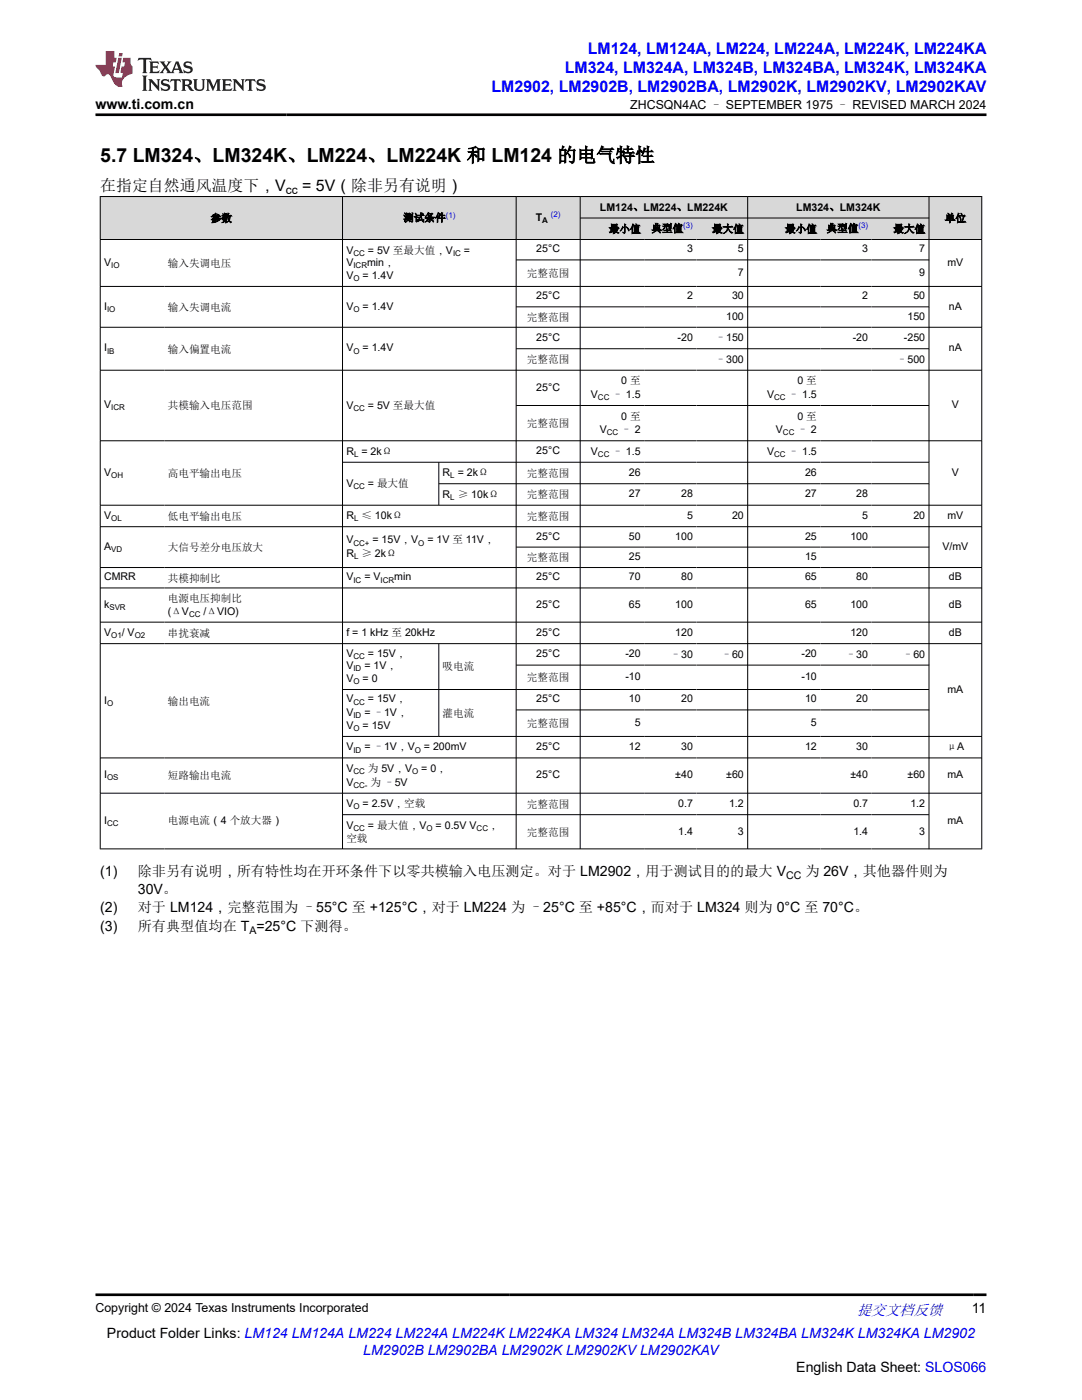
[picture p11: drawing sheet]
<svg xmlns="http://www.w3.org/2000/svg" width="216mm" height="279mm" viewBox="0 0 216 279" stroke-linecap="round" stroke-linejoin="round" font-family="sans-serif">
<defs><g id="words">
<text font-size="3.9" x="20" y="32.3">5.7 LM324、LM324K、LM224、LM224K 和 LM124 的电气特性</text>
<g font-size="3.2" fill="#00f">
<text x="117.3" y="10.7">LM124, LM124A, LM224, LM224A, LM224K, LM224KA</text>
<text x="112.7" y="14.5">LM324, LM324A, LM324B, LM324BA, LM324K, LM324KA</text>
<text x="98.1" y="18.3">LM2902, LM2902B, LM2902BA, LM2902K, LM2902KV, LM2902KAV</text>
</g>
<g font-size="3.2">
<text x="20" y="38.1">在指定自然通风温度下，V</text>
<text x="60.3" y="38.1">= 5V（除非另有说明）</text>
</g>
<text font-size="3" fill="#00f" x="171" y="262.4">提交文档反馈</text>
<g font-size="2.8">
<text x="19" y="21.7">www.ti.com.cn</text>
<text x="20" y="174.8">(1)</text>
<text x="27.5" y="174.8">除非另有说明，所有特性均在开环条件下以零共模输入电压测定。对于 LM2902，用于测试目的的最大 V</text>
<text x="27.5" y="178.4">30V。</text>
<text x="160.7" y="174.8">为 26V，其他器件则为</text>
<text x="20" y="182.1">(2)</text>
<text x="20" y="185.8">(3)</text>
<text x="27.5" y="182.1">对于 LM124，完整范围为 –55°C 至 +125°C，对于 LM224 为 –25°C 至 +85°C，而对于 LM324 则为 0°C 至 70°C。</text>
<text x="27.5" y="185.8">所有典型值均在 T =25°C 下测得。</text>
<text x="193.9" y="262.1">11</text>
<text x="21.4" y="266.9">Product Folder Links: LM124 LM124A LM224 LM224A LM224K LM224KA LM324 LM324A LM324B LM324BA LM324K LM324KA LM2902</text>
<text x="158.9" y="273.7">English Data Sheet: SLOS066</text>
</g>
<text font-size="2.8" fill="#00f" x="72.5" y="270.3">LM2902B LM2902BA LM2902K LM2902KV LM2902KAV</text>
<g font-size="2.5">
<text x="125.8" y="21.8">ZHCSQN4AC – SEPTEMBER 1975 – REVISED MARCH 2024</text>
<text x="19" y="261.8">Copyright © 2024 Texas Instruments Incorporated</text>
</g>
<text font-size="2.4" x="57" y="38.7">cc</text>
<g font-size="2.1">
<text x="42.1" y="44.3">参数</text>
<text x="80.5" y="44.2">测试条件</text>
<text x="106.9" y="44.1">T</text>
<text x="119.7" y="42">LM124、LM224、LM224K</text>
<text x="121.5" y="46.4">最小值</text>
<text x="130" y="46.3">典型值</text>
<text x="142.1" y="46.4">最大值</text>
<text x="156.6" y="46.4">最小值</text>
<text x="158.9" y="42">LM324、LM324K</text>
<text x="164.9" y="46.3">典型值</text>
<text x="178.3" y="46.4">最大值</text>
<text x="188.5" y="44.3">单位</text>
<text x="20.8" y="53">V</text>
<text x="33.5" y="53.2">输入失调电压</text>
<text x="69.1" y="50.6">V</text>
<text x="69.1" y="53.1">V</text>
<text x="73.3" y="53.1">min，</text>
<text x="73.4" y="50.6">= 5V 至最大值，V</text>
<text x="92.6" y="50.6">=</text>
<text x="107" y="50.4">25°C</text>
<text x="137.1" y="50.4">3</text>
<text x="147.2" y="50.4">5</text>
<text x="172" y="50.4">3</text>
<text x="183.4" y="50.4">7</text>
<text x="189" y="53">mV</text>
<text x="69.1" y="55.7">V</text>
<text x="72.3" y="55.7">= 1.4V</text>
<text x="105.1" y="55.3">完整范围</text>
<text x="107" y="59.7">25°C</text>
<text x="137.1" y="59.7">2</text>
<text x="146.1" y="59.7">30</text>
<text x="147.2" y="55.1">7</text>
<text x="172" y="59.7">2</text>
<text x="182.3" y="59.7">50</text>
<text x="183.4" y="55.1">9</text>
<text x="20.8" y="61.8">I</text>
<text x="33.5" y="62">输入失调电流</text>
<text x="69.1" y="61.8">V</text>
<text x="72.3" y="61.8">= 1.4V</text>
<text x="105.1" y="64">完整范围</text>
<text x="144.9" y="63.8">100</text>
<text x="181.1" y="63.8">150</text>
<text x="189.3" y="61.8">nA</text>
<text x="20.8" y="70.1">I</text>
<text x="33.5" y="70.4">输入偏置电流</text>
<text x="69.1" y="70.1">V</text>
<text x="72.3" y="70.1">= 1.4V</text>
<text x="107" y="68">25°C</text>
<text x="135.2" y="68">-20</text>
<text x="142.8" y="68.1">–150</text>
<text x="170.2" y="68">-20</text>
<text x="180.4" y="68">-250</text>
<text x="189.3" y="70.1">nA</text>
<text x="105.1" y="72.5">完整范围</text>
<text x="107" y="78">25°C</text>
<text x="124" y="76.7">0 至</text>
<text x="142.8" y="72.4">–300</text>
<text x="159.1" y="76.7">0 至</text>
<text x="179" y="72.4">–500</text>
<text x="20.8" y="81.5">V</text>
<text x="33.5" y="81.7">共模输入电压范围</text>
<text x="69.1" y="81.6">V</text>
<text x="73.4" y="81.6">= 5V 至最大值</text>
<text x="117.9" y="79.4">V</text>
<text x="122.2" y="79.4">– 1.5</text>
<text x="124" y="83.7">0 至</text>
<text x="153.1" y="79.4">V</text>
<text x="157.4" y="79.4">– 1.5</text>
<text x="159.1" y="83.7">0 至</text>
<text x="189.9" y="81.5">V</text>
<text x="105.1" y="85.2">完整范围</text>
<text x="119.7" y="86.5">V</text>
<text x="124" y="86.5">– 2</text>
<text x="154.8" y="86.5">V</text>
<text x="159.1" y="86.5">– 2</text>
<text x="20.8" y="94.9">V</text>
<text x="33.5" y="95.2">高电平输出电压</text>
<text x="69.1" y="90.8">R = 2kΩ</text>
<text x="88.3" y="95">R = 2kΩ</text>
<text x="105.1" y="95.2">完整范围</text>
<text x="107" y="90.7">25°C</text>
<text x="117.9" y="90.8">V</text>
<text x="122.2" y="90.8">– 1.5</text>
<text x="125.5" y="94.9">26</text>
<text x="153.1" y="90.8">V</text>
<text x="157.4" y="90.8">– 1.5</text>
<text x="160.6" y="94.9">26</text>
<text x="189.9" y="94.9">V</text>
<text x="69.1" y="97.2">V</text>
<text x="73.4" y="97.2">= 最大值</text>
<text x="88.3" y="99.3">R ≥ 10kΩ</text>
<text x="105.1" y="99.4">完整范围</text>
<text x="125.5" y="99.2">27</text>
<text x="135.9" y="99.2">28</text>
<text x="160.6" y="99.2">27</text>
<text x="170.9" y="99.2">28</text>
<text x="20.8" y="103.5">V</text>
<text x="33.5" y="103.7">低电平输出电压</text>
<text x="69.1" y="103.6">R ≤ 10kΩ</text>
<text x="105.1" y="103.7">完整范围</text>
<text x="107" y="107.7">25°C</text>
<text x="125.5" y="107.7">50</text>
<text x="134.7" y="107.7">100</text>
<text x="137.1" y="103.5">5</text>
<text x="146.1" y="103.5">20</text>
<text x="160.6" y="107.7">25</text>
<text x="169.7" y="107.7">100</text>
<text x="172" y="103.5">5</text>
<text x="182.3" y="103.5">20</text>
<text x="189" y="103.5">mV</text>
<text x="20.8" y="109.7">A</text>
<text x="33.5" y="109.9">大信号差分电压放大</text>
<text x="69.1" y="108.5">V</text>
<text x="69.1" y="111.2">R ≥ 2kΩ</text>
<text x="74.3" y="108.5">= 15V，V</text>
<text x="85.3" y="108.5">= 1V 至 11V，</text>
<text x="105.1" y="112">完整范围</text>
<text x="125.5" y="111.8">25</text>
<text x="160.6" y="111.8">15</text>
<text x="188" y="109.7">V/mV</text>
<text x="20.8" y="115.8">CMRR</text>
<text x="33.5" y="116.1">共模抑制比</text>
<text x="69.1" y="115.8">V</text>
<text x="72.7" y="115.8">= V</text>
<text x="78.7" y="115.8">min</text>
<text x="107" y="115.8">25°C</text>
<text x="125.5" y="115.8">70</text>
<text x="135.9" y="115.8">80</text>
<text x="160.6" y="115.8">65</text>
<text x="170.9" y="115.8">80</text>
<text x="189.3" y="115.8">dB</text>
<text x="20.8" y="121.3">k</text>
<text x="33.5" y="120.1">电源电压抑制比</text>
<text x="33.5" y="122.7">(ΔV</text>
<text x="40.6" y="122.7">/ΔVIO)</text>
<text x="107" y="121.3">25°C</text>
<text x="125.5" y="121.3">65</text>
<text x="134.7" y="121.3">100</text>
<text x="160.6" y="121.3">65</text>
<text x="169.7" y="121.3">100</text>
<text x="189.3" y="121.3">dB</text>
<text x="20.8" y="126.9">V</text>
<text x="24.3" y="126.9">/ V</text>
<text x="33.5" y="127.1">串扰衰减</text>
<text x="69.1" y="127">f = 1 kHz 至 20kHz</text>
<text x="69.1" y="131">V</text>
<text x="73.4" y="131">= 15V，</text>
<text x="107" y="126.9">25°C</text>
<text x="107" y="131.1">25°C</text>
<text x="124.8" y="131.1">-20</text>
<text x="133.8" y="131.2">–30</text>
<text x="134.7" y="126.9">120</text>
<text x="144" y="131.2">–60</text>
<text x="159.9" y="131.1">-20</text>
<text x="168.7" y="131.2">–30</text>
<text x="169.7" y="126.9">120</text>
<text x="180.1" y="131.2">–60</text>
<text x="189.3" y="126.9">dB</text>
<text x="69.1" y="133.6">V</text>
<text x="69.1" y="136.1">V</text>
<text x="72.3" y="136.1">= 0</text>
<text x="72.7" y="133.6">= 1V，</text>
<text x="88.3" y="133.8">吸电流</text>
<text x="105.1" y="135.9">完整范围</text>
<text x="124.8" y="135.7">-10</text>
<text x="159.9" y="135.7">-10</text>
<text x="20.8" y="140.4">I</text>
<text x="33.5" y="140.6">输出电流</text>
<text x="69.1" y="140.2">V</text>
<text x="69.1" y="142.9">V</text>
<text x="72.7" y="142.9">= –1V，</text>
<text x="73.4" y="140.2">= 15V，</text>
<text x="88.3" y="143">灌电流</text>
<text x="107" y="140.2">25°C</text>
<text x="125.5" y="140.2">10</text>
<text x="135.9" y="140.2">20</text>
<text x="160.6" y="140.2">10</text>
<text x="170.9" y="140.2">20</text>
<text x="189" y="138.3">mA</text>
<text x="69.1" y="145.5">V</text>
<text x="69.1" y="149.8">V</text>
<text x="72.3" y="145.5">= 15V</text>
<text x="72.7" y="149.8">= –1V，V</text>
<text x="84.6" y="149.8">= 200mV</text>
<text x="105.1" y="145.1">完整范围</text>
<text x="107" y="149.7">25°C</text>
<text x="125.5" y="149.7">12</text>
<text x="126.7" y="144.9">5</text>
<text x="135.9" y="149.7">30</text>
<text x="160.6" y="149.7">12</text>
<text x="161.8" y="144.9">5</text>
<text x="170.9" y="149.7">30</text>
<text x="188.9" y="149.8">μA</text>
<text x="20.8" y="155.3">I</text>
<text x="33.5" y="155.5">短路输出电流</text>
<text x="69.1" y="154.1">V</text>
<text x="73.4" y="154.1">为 5V，V</text>
<text x="84" y="154.1">= 0，</text>
<text x="107" y="155.3">25°C</text>
<text x="134.7" y="155.3">±40</text>
<text x="144.9" y="155.3">±60</text>
<text x="169.7" y="155.3">±40</text>
<text x="181.1" y="155.3">±60</text>
<text x="189" y="155.3">mA</text>
<text x="69.1" y="161.1">V</text>
<text x="69.1" y="156.8">V</text>
<text x="72.3" y="161.1">= 2.5V，空载</text>
<text x="73.9" y="156.8">为 –5V</text>
<text x="105.1" y="161.2">完整范围</text>
<text x="135.3" y="161">0.7</text>
<text x="145.5" y="161">1.2</text>
<text x="170.3" y="161">0.7</text>
<text x="181.7" y="161">1.2</text>
<text x="20.8" y="164.4">I</text>
<text x="33.5" y="164.5">电源电流（4 个放大器）</text>
<text x="69.1" y="165.4">V</text>
<text x="73.4" y="165.4">= 最大值，V</text>
<text x="86.9" y="165.4">= 0.5V V</text>
<text x="97.4" y="165.4">，</text>
<text x="105.1" y="166.8">完整范围</text>
<text x="135.3" y="166.5">1.4</text>
<text x="147.2" y="166.5">3</text>
<text x="170.3" y="166.5">1.4</text>
<text x="183.4" y="166.5">3</text>
<text x="189" y="164.4">mA</text>
<text x="69.1" y="168.1">空载</text>
<text x="156.9" y="175.3">CC</text>
<text x="49.8" y="186.3">A</text>
</g>
<g font-size="1.6" fill="#00f">
<text x="88.9" y="43.5">(1)</text>
<text x="109.9" y="43.4">(2)</text>
<text x="136.3" y="45.6">(3)</text>
<text x="171.3" y="45.6">(3)</text>
</g>
<g font-size="1.6">
<text x="108.2" y="44.5">A</text>
<text x="22.2" y="53.5">IO</text>
<text x="70.5" y="51">CC</text>
<text x="70.5" y="53.6">ICR</text>
<text x="90.4" y="51">IC</text>
<text x="70.5" y="56.1">O</text>
<text x="21.4" y="62.2">IO</text>
<text x="70.5" y="62.2">O</text>
<text x="21.4" y="70.6">IB</text>
<text x="70.5" y="70.6">O</text>
<text x="22.2" y="81.9">ICR</text>
<text x="70.5" y="82">CC</text>
<text x="119.3" y="79.9">CC</text>
<text x="154.5" y="79.9">CC</text>
<text x="121.1" y="86.9">CC</text>
<text x="156.2" y="86.9">CC</text>
<text x="22.2" y="95.4">OH</text>
<text x="70.6" y="91.2">L</text>
<text x="89.9" y="95.5">L</text>
<text x="119.3" y="91.2">CC</text>
<text x="154.5" y="91.2">CC</text>
<text x="70.5" y="97.6">CC</text>
<text x="89.9" y="99.8">L</text>
<text x="22.2" y="103.9">OL</text>
<text x="70.6" y="104">L</text>
<text x="22.2" y="110.2">VD</text>
<text x="70.5" y="108.9">CC+</text>
<text x="70.6" y="111.6">L</text>
<text x="83.4" y="108.9">O</text>
<text x="70.5" y="116.3">IC</text>
<text x="75.9" y="116.3">ICR</text>
<text x="21.8" y="121.7">SVR</text>
<text x="37.7" y="123.1">CC</text>
<text x="22.2" y="127.3">O1</text>
<text x="26.9" y="127.3">O2</text>
<text x="70.5" y="131.5">CC</text>
<text x="70.5" y="134">ID</text>
<text x="70.5" y="136.5">O</text>
<text x="21.4" y="140.8">O</text>
<text x="70.5" y="140.6">CC</text>
<text x="70.5" y="143.4">ID</text>
<text x="70.5" y="145.9">O</text>
<text x="21.4" y="155.8">OS</text>
<text x="70.5" y="150.2">ID</text>
<text x="70.5" y="154.5">CC</text>
<text x="82.2" y="154.5">O</text>
<text x="82.8" y="150.2">O</text>
<text x="70.5" y="161.5">O</text>
<text x="70.5" y="157.2">CC-</text>
<text x="21.4" y="164.8">CC</text>
<text x="70.5" y="165.8">CC</text>
<text x="85.1" y="165.8">O</text>
<text x="95.1" y="165.8">CC</text>
</g>
</g></defs>
<g fill="#d8d8d8">
<path d="M20 39.2h175.9v4.3h-175.9z" fill-rule="evenodd"/>
<path d="M20.1 39.3h48.2v8.4h-48.2z" fill-rule="evenodd"/>
<path d="M68.4 39.3h34.5v8.4h-34.5z" fill-rule="evenodd"/>
<path d="M103.1 39.3h12.6v8.4h-12.6z" fill-rule="evenodd"/>
<path d="M115.8 39.3h33.3v4.1h-33.3z" fill-rule="evenodd"/>
<path d="M149.3 39.3h36v4.1h-36z" fill-rule="evenodd"/>
<path d="M185.4 39.3h10.4v8.4h-10.4z" fill-rule="evenodd"/>
<path d="M115.8 43.6h12.7v4.1h-12.7z" fill-rule="evenodd"/>
<path d="M128.5 43.6h10.5v4.1h-10.5z" fill-rule="evenodd"/>
<path d="M139 43.6h10.1v4.1h-10.1z" fill-rule="evenodd"/>
<path d="M149.3 43.6h14.4v4.1h-14.4z" fill-rule="evenodd"/>
<path d="M163.7 43.6h10.2v4.1h-10.2z" fill-rule="evenodd"/>
<path d="M173.9 43.6h11.4v4.1h-11.4z" fill-rule="evenodd"/>
</g>
<g fill="none" stroke="#000" stroke-width=".2">
<path d="M19.9 39.2h176.1M20 39.2v130.3M68.3 39.2v130.3M103 39.2v130.3M115.8 39.2v130.3M149.2 39.2v130.3M185.4 39.2v130.3M195.9 39.2v130.3M19.9 47.8h176.1M19.9 57.2h176.1M103 51.9h82.4M115.8 43.5h69.6"/>
<path d="M19.9 65.3h176.1M19.9 73.9h176.1M103 61.2h82.4M103 69.6h82.4M19.9 88h176.1M68.3 92.3h117.1M87.6 92.3v8.6M87.6 96.5h97.8M103 80.9h82.4M19.9 100.8h176.1M19.9 105.1h176.1M19.9 113.3h176.1"/>
<path d="M19.9 117.3h176.1M103 109.2h82.4M19.9 124.2h176.1M19.9 128.5h176.1M68.3 137.6h117.1M87.6 128.5v18.5M103 132.7h82.4M19.9 158.3h176.1M68.3 147h127.7M103 141.7h82.4M196 151.3h-176.1M19.9 169.4h176.1"/>
<path d="M68.3 162.6h117.1"/>
</g>
<path d="M27.7 11.6l-.2 .5 .5-.2h.6v.1v2.2l-.2 .4h1l-.2-.4v-2.2v-.1h.5l.5 .2-.1-.5zM29.8 12.3l.2 .4v1.5l-.2 .4h1.9l.1-.6a1.08 1.08 0 0 1-1.3 .2v-.7h.6l.4 .2v-.7l-.4 .2h-.6v-.5l.2-.2a1 1 0 0 1 1 .3l-.1-.5zM31.8 12.3l1 1.1-1 1.2h.9l-.2-.2 .4-.8 .5 .8-.2 .2h1.6l-.2-.2 .1-.5h1l.1 .5-.1 .2h.9l-.2-.3-.8-2h-.5l-1 2.2-.8-1.1 .9-1.1h-.8l.2 .2-.5 .6-.3-.6 .1-.2zM35.2 12.7l.4 1h-.8zM36.8 12.4a.65 .65 0 0 0-.2 .7 .65 .65 0 0 0 .6 .5l.7 .1 .1 .3a.79 .79 0 0 1-.7 .4 .79 .79 0 0 1-.7-.5l.1 .7 .2-.1a.93 .93 0 0 0 1.1 .1 .93 .93 0 0 0 .4-1 1.46 1.46 0 0 0-1.2-.6l-.1-.3a1.09 1.09 0 0 1 1.2 .2l-.2-.6-.1 .1-.6-.2zM28.4 15.1l.2 .4v2.2l-.2 .4h1l-.2-.4v-2.2l.2-.4zM29.6 15.8l.2 .4v1.5l-.2 .4h.8l-.3-.4v-1.3l1.7 1.8v-2l.2-.4h-.8l.2 .2 .1 1.1-1.2-1.3zM32.3 15.9a.65 .65 0 0 0-.2 .8 .65 .65 0 0 0 .7 .4l.6 .2 .1 .2a.79 .79 0 0 1-.7 .4 .79 .79 0 0 1-.7-.5l.1 .7 .2-.1a.93 .93 0 0 0 1.1 .1 .93 .93 0 0 0 .4-.9 1.46 1.46 0 0 0-1.2-.6l-.1-.4a1.09 1.09 0 0 1 1.2 .2l-.2-.6-.1 .1-.6-.1zM34.1 15.8l-.1 .6a.63 .63 0 0 1 .7-.3l.1 1.6-.3 .4h1l-.2-.4v-1.6a.66 .66 0 0 1 .8 .3l-.1-.6zM36.2 15.8l.2 .4v1.5l-.2 .4h.9l-.2-.2v-.7h.5l.1 .2a.79 .79 0 0 0 1.2 .6l-1-.9a.61 .61 0 0 0 .6-.6 .61 .61 0 0 0-.5-.7zM36.9 16.1h.2a.47 .47 0 0 1 .5 .1 .47 .47 0 0 1 .1 .5l-.2 .1-.6 .1zM38.5 15.8l.2 .2a2.27 2.27 0 0 0 .4 2 1.04 1.04 0 0 0 1.7-.7v-1.3l.2-.2h-.8l.2 .4v1.1a.6 .6 0 0 1-.6 .6 .6 .6 0 0 1-.6-.6v-1.1l.3-.4zM41.1 15.8l.2 .4v1.5l-.2 .4h.7l-.2-.4v-1.4l.9 1.9 .8-1.9v1.4l-.2 .4h1l-.3-.4v-1.5l.3-.4h-.8l-.7 1.5-.7-1.5zM44.3 15.8l.2 .4v1.5l-.2 .4h1.9l.1-.6a1.09 1.09 0 0 1-1.3 .2v-.7h.6l.4 .2v-.6l-.4 .2h-.6v-.6l.2-.1a1.01 1.01 0 0 1 1 .3l-.1-.6zM46.4 15.8l.3 .4v1.5l-.3 .4h.8l-.2-.4v-1.3l1.6 1.8v-2l.2-.4h-.7l.2 .2v1.1l-1.2-1.3zM49 15.8l-.1 .6a.63 .63 0 0 1 .8-.3v1.6l-.3 .4h1l-.2-.4v-1.6a.66 .66 0 0 1 .8 .3l-.1-.6zM51.4 15.9a.65 .65 0 0 0-.2 .8 .65 .65 0 0 0 .6 .4l.6 .2 .2 .2a.79 .79 0 0 1-.8 .4 .79 .79 0 0 1-.6-.5l.1 .7 .2-.1a.93 .93 0 0 0 1 .1 .93 .93 0 0 0 .5-.9 1.46 1.46 0 0 0-1.3-.6l-.1-.4a1.09 1.09 0 0 1 1.3 .2l-.2-.6-.2 .1-.5-.1z" fill="#231f20"/>
<path d="M21.1 10.2v2.8h-2.1l.1 .3 .9 1a.95 .95 0 0 0 .9 .9 .59 .59 0 0 1 .6-.4 .59 .59 0 0 1 .5 .4l.4 .7a1.59 1.59 0 0 0 2.1 1.4 1.61 1.61 0 0 1 1-2.3l1-.3-.1-1.5a1.59 1.59 0 0 1-.4-1.7h-1.4l-.2 .9h.5l-.1 .9h-.5l-.2 1v.2l.4 .1-.2 .9h-.6a.73 .73 0 0 1-1.1-.7l.3-1.5h-.5l.2-.9h.5l.2-.9h-.5v-1.3zM23.6 11.5l-.6 3.1h.7l.6-3.1zM23.8 10.6l-.1 .6h.7l.1-.6z" fill="#ed1c24"/>
<path d="M19 22.9h177.8M19 258.4h177.8" fill="none" stroke="#000" stroke-width=".53"/>
<use href="#words"/>
</svg>
